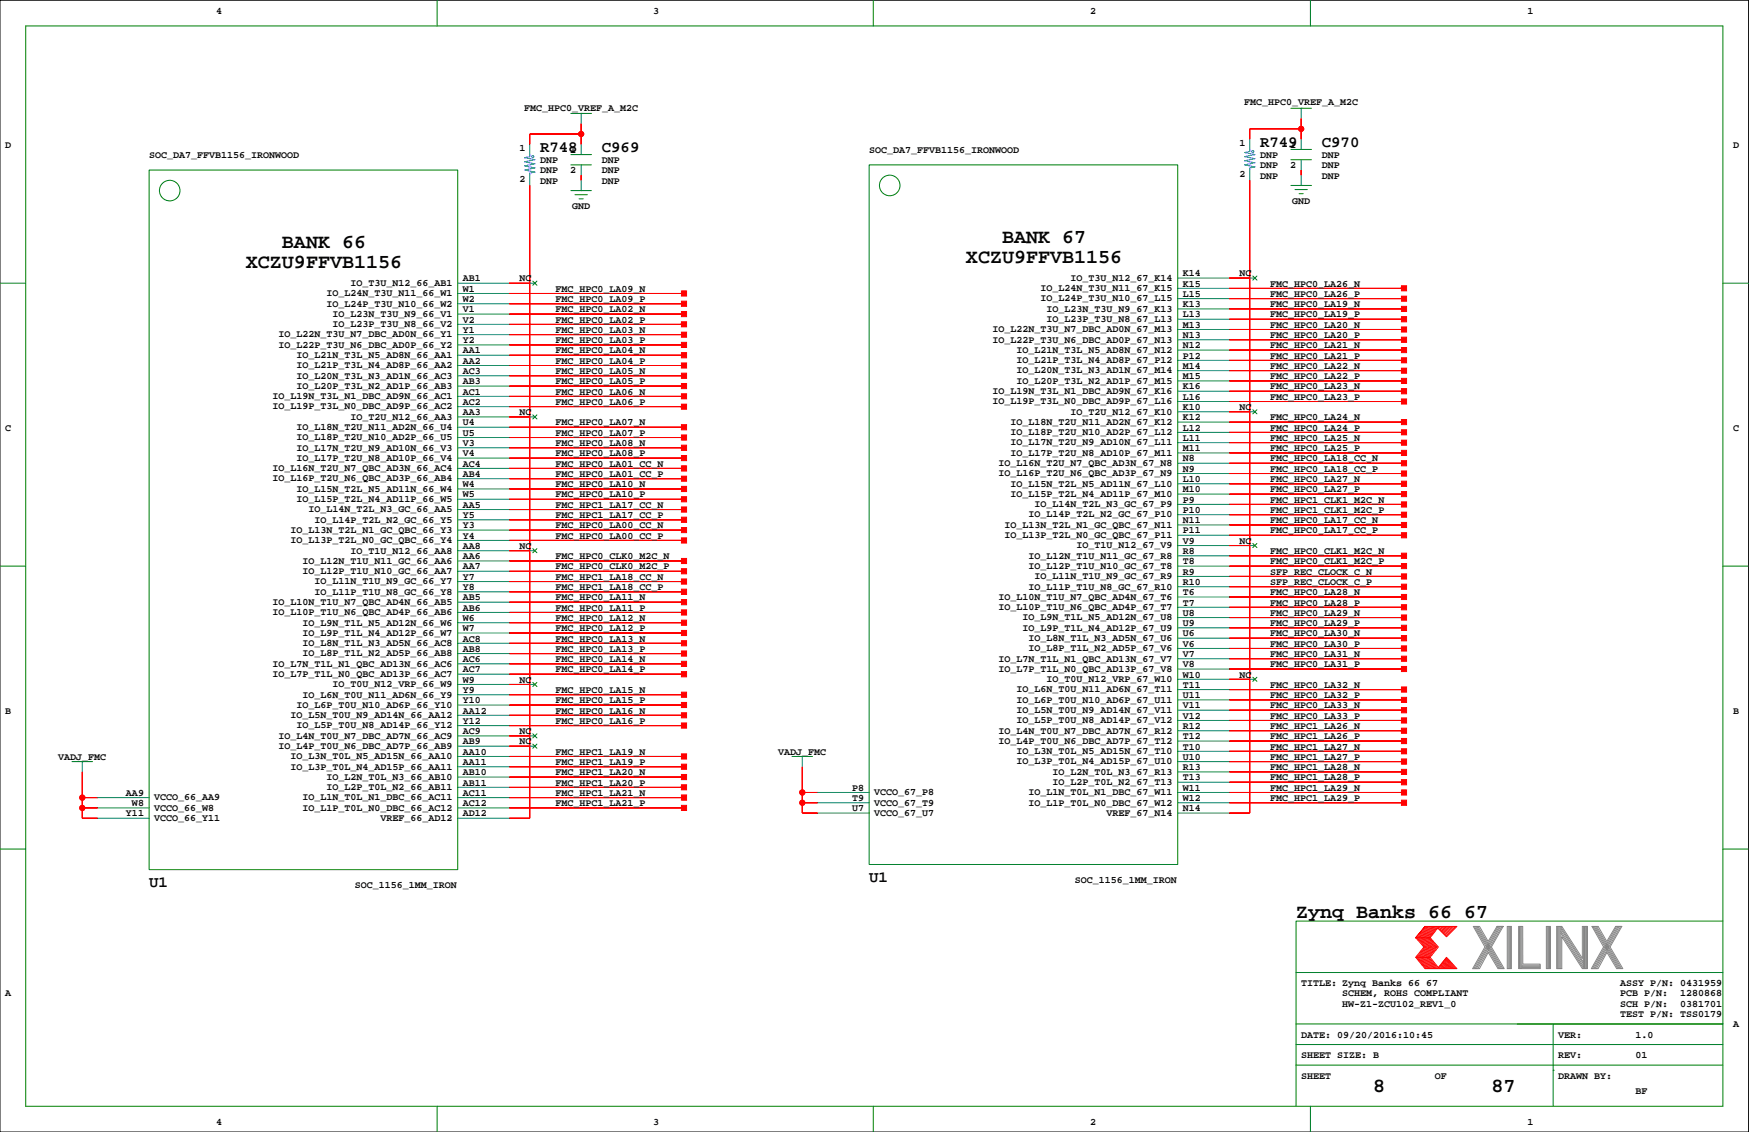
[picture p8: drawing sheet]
<svg xmlns="http://www.w3.org/2000/svg" width="432mm" height="279mm" viewBox="0 0 432 279" stroke-linecap="round" stroke-linejoin="round" font-family="sans-serif">
<defs><g id="words">
<g font-size="4.9">
<text x="247.4" y="59.9">BANK 67</text>
<text x="69.6" y="61.1">BANK 66</text>
<text x="238.5" y="64.9">XCZU9FFVB1156</text>
<text x="60.7" y="66.2">XCZU9FFVB1156</text>
<text x="320" y="226.5">Zynq Banks 66 67</text>
<text x="339" y="269.6">8</text>
<text x="368.2" y="269.6">87</text>
</g>
<g font-size="3.9">
<text x="133.3" y="37.5">R748</text>
<text x="148.6" y="37.5">C969</text>
<text x="311.1" y="36.2">R749</text>
<text x="326.3" y="36.2">C970</text>
<text x="36.8" y="219">U1</text>
<text x="214.6" y="217.8">U1</text>
</g>
<g font-size="2.5">
<text x="53.3" y="3.4">4</text>
<text x="161.3" y="3.4">3</text>
<text x="269.2" y="3.4">2</text>
<text x="377.1" y="3.4">1</text>
<text x="129.4" y="27.3">FMC_HPC0_VREF_A_M2C</text>
<text x="307.2" y="26">FMC_HPC0_VREF_A_M2C</text>
<text x="1.3" y="36.4">D</text>
<text x="36.8" y="39">SOC_DA7_FFVB1156_IRONWOOD</text>
<text x="128.2" y="37.3">1</text>
<text x="133.3" y="40.3">DNP</text>
<text x="140.7" y="37.7">1</text>
<text x="148.6" y="40.3">DNP</text>
<text x="214.6" y="37.7">SOC_DA7_FFVB1156_IRONWOOD</text>
<text x="306" y="36.1">1</text>
<text x="311.1" y="39">DNP</text>
<text x="311.1" y="41.5">DNP</text>
<text x="318.5" y="41.5">2</text>
<text x="318.5" y="36.4">1</text>
<text x="326.3" y="39">DNP</text>
<text x="326.3" y="41.5">DNP</text>
<text x="427.9" y="36.4">D</text>
<text x="128.2" y="45">2</text>
<text x="133.3" y="45.3">DNP</text>
<text x="133.3" y="42.8">DNP</text>
<text x="140.7" y="42.8">2</text>
<text x="148.6" y="42.8">DNP</text>
<text x="148.6" y="45.3">DNP</text>
<text x="306" y="43.7">2</text>
<text x="311.1" y="44.1">DNP</text>
<text x="326.3" y="44.1">DNP</text>
<text x="141.3" y="51.7">GND</text>
<text x="319" y="50.4">GND</text>
<text x="86.5" y="70.6">IO_T3U_N12_66_AB1</text>
<text x="114.3" y="72">W1</text>
<text x="114.3" y="69.5">AB1</text>
<text x="128.2" y="69.5">NC</text>
<text x="137.1" y="72">FMC_HPC0_LA09_N</text>
<text x="256.9" y="71.9">IO_L24N_T3U_N11_67_K15</text>
<text x="264.3" y="69.3">IO_T3U_N12_67_K14</text>
<text x="292" y="70.7">K15</text>
<text x="292" y="68.2">K14</text>
<text x="306" y="68.2">NC</text>
<text x="313.6" y="70.7">FMC_HPC0_LA26_N</text>
<text x="80.6" y="75.7">IO_L24P_T3U_N10_66_W2</text>
<text x="80.6" y="73.1">IO_L24N_T3U_N11_66_W1</text>
<text x="114.3" y="74.5">W2</text>
<text x="114.3" y="77.1">V1</text>
<text x="137.1" y="77.1">FMC_HPC0_LA02_N</text>
<text x="137.1" y="74.5">FMC_HPC0_LA09_P</text>
<text x="256.9" y="74.4">IO_L24P_T3U_N10_67_L15</text>
<text x="258.4" y="76.9">IO_L23N_T3U_N9_67_K13</text>
<text x="292" y="73.3">L15</text>
<text x="292" y="75.8">K13</text>
<text x="313.6" y="75.8">FMC_HPC0_LA19_N</text>
<text x="313.6" y="73.3">FMC_HPC0_LA26_P</text>
<text x="68.8" y="83.3">IO_L22N_T3U_N7_DBC_AD0N_66_Y1</text>
<text x="82.1" y="80.7">IO_L23P_T3U_N8_66_V2</text>
<text x="82.1" y="78.2">IO_L23N_T3U_N9_66_V1</text>
<text x="114.3" y="79.6">V2</text>
<text x="114.3" y="82.2">Y1</text>
<text x="137.1" y="79.6">FMC_HPC0_LA02_P</text>
<text x="137.1" y="82.2">FMC_HPC0_LA03_N</text>
<text x="245" y="82">IO_L22N_T3U_N7_DBC_AD0N_67_M13</text>
<text x="258.4" y="79.5">IO_L23P_T3U_N8_67_L13</text>
<text x="292" y="78.3">L13</text>
<text x="292" y="80.9">M13</text>
<text x="292" y="83.4">N13</text>
<text x="313.6" y="78.3">FMC_HPC0_LA19_P</text>
<text x="313.6" y="80.9">FMC_HPC0_LA20_N</text>
<text x="313.6" y="83.4">FMC_HPC0_LA20_P</text>
<text x="68.8" y="85.8">IO_L22P_T3U_N6_DBC_AD0P_66_Y2</text>
<text x="73.2" y="88.4">IO_L21N_T3L_N5_AD8N_66_AA1</text>
<text x="114.3" y="84.7">Y2</text>
<text x="114.3" y="87.2">AA1</text>
<text x="114.3" y="89.8">AA2</text>
<text x="137.1" y="89.8">FMC_HPC0_LA04_P</text>
<text x="137.1" y="87.2">FMC_HPC0_LA04_N</text>
<text x="137.1" y="84.7">FMC_HPC0_LA03_P</text>
<text x="245" y="84.6">IO_L22P_T3U_N6_DBC_AD0P_67_N13</text>
<text x="251" y="89.6">IO_L21P_T3L_N4_AD8P_67_P12</text>
<text x="251" y="87.1">IO_L21N_T3L_N5_AD8N_67_N12</text>
<text x="292" y="86">N12</text>
<text x="292" y="88.5">P12</text>
<text x="313.6" y="88.5">FMC_HPC0_LA21_P</text>
<text x="313.6" y="86">FMC_HPC0_LA21_N</text>
<text x="73.2" y="96">IO_L20P_T3L_N2_AD1P_66_AB3</text>
<text x="73.2" y="93.4">IO_L20N_T3L_N3_AD1N_66_AC3</text>
<text x="73.2" y="90.9">IO_L21P_T3L_N4_AD8P_66_AA2</text>
<text x="114.3" y="92.3">AC3</text>
<text x="114.3" y="94.9">AB3</text>
<text x="137.1" y="92.3">FMC_HPC0_LA05_N</text>
<text x="137.1" y="94.9">FMC_HPC0_LA05_P</text>
<text x="251" y="94.7">IO_L20P_T3L_N2_AD1P_67_M15</text>
<text x="251" y="92.2">IO_L20N_T3L_N3_AD1N_67_M14</text>
<text x="292" y="91">M14</text>
<text x="292" y="93.6">M15</text>
<text x="313.6" y="91">FMC_HPC0_LA22_N</text>
<text x="313.6" y="93.6">FMC_HPC0_LA22_P</text>
<text x="67.3" y="101.1">IO_L19P_T3L_N0_DBC_AD9P_66_AC2</text>
<text x="67.3" y="98.5">IO_L19N_T3L_N1_DBC_AD9N_66_AC1</text>
<text x="114.3" y="97.4">AC1</text>
<text x="114.3" y="99.9">AC2</text>
<text x="137.1" y="97.4">FMC_HPC0_LA06_N</text>
<text x="137.1" y="99.9">FMC_HPC0_LA06_P</text>
<text x="245" y="99.8">IO_L19P_T3L_N0_DBC_AD9P_67_L16</text>
<text x="245" y="97.3">IO_L19N_T3L_N1_DBC_AD9N_67_K16</text>
<text x="292" y="96.1">K16</text>
<text x="292" y="98.7">L16</text>
<text x="292" y="101.2">K10</text>
<text x="306" y="101.2">NC</text>
<text x="313.6" y="98.7">FMC_HPC0_LA23_P</text>
<text x="313.6" y="96.1">FMC_HPC0_LA23_N</text>
<text x="1.3" y="106.3">C</text>
<text x="73.2" y="106.1">IO_L18N_T2U_N11_AD2N_66_U4</text>
<text x="86.5" y="103.6">IO_T2U_N12_66_AA3</text>
<text x="114.3" y="102.5">AA3</text>
<text x="114.3" y="105">U4</text>
<text x="114.3" y="107.5">U5</text>
<text x="128.2" y="102.5">NC</text>
<text x="137.1" y="107.5">FMC_HPC0_LA07_P</text>
<text x="137.1" y="105">FMC_HPC0_LA07_N</text>
<text x="249.5" y="107.4">IO_L18P_T2U_N10_AD2P_67_L12</text>
<text x="249.5" y="104.9">IO_L18N_T2U_N11_AD2N_67_K12</text>
<text x="264.3" y="102.3">IO_T2U_N12_67_K10</text>
<text x="292" y="103.7">K12</text>
<text x="292" y="106.3">L12</text>
<text x="313.6" y="106.3">FMC_HPC0_LA24_P</text>
<text x="313.6" y="103.7">FMC_HPC0_LA24_N</text>
<text x="427.9" y="106.3">C</text>
<text x="73.2" y="113.8">IO_L17P_T2U_N8_AD10P_66_V4</text>
<text x="73.2" y="111.2">IO_L17N_T2U_N9_AD10N_66_V3</text>
<text x="73.2" y="108.7">IO_L18P_T2U_N10_AD2P_66_U5</text>
<text x="114.3" y="110.1">V3</text>
<text x="114.3" y="112.6">V4</text>
<text x="137.1" y="110.1">FMC_HPC0_LA08_N</text>
<text x="137.1" y="112.6">FMC_HPC0_LA08_P</text>
<text x="249.5" y="112.5">IO_L17P_T2U_N8_AD10P_67_M11</text>
<text x="249.5" y="110">IO_L17N_T2U_N9_AD10N_67_L11</text>
<text x="292" y="108.8">L11</text>
<text x="292" y="111.4">M11</text>
<text x="292" y="113.9">N8</text>
<text x="313.6" y="108.8">FMC_HPC0_LA25_N</text>
<text x="313.6" y="111.4">FMC_HPC0_LA25_P</text>
<text x="313.6" y="113.9">FMC_HPC0_LA18_CC_N</text>
<text x="67.3" y="118.8">IO_L16P_T2U_N6_QBC_AD3P_66_AB4</text>
<text x="67.3" y="116.3">IO_L16N_T2U_N7_QBC_AD3N_66_AC4</text>
<text x="114.3" y="115.2">AC4</text>
<text x="114.3" y="117.7">AB4</text>
<text x="137.1" y="115.2">FMC_HPC0_LA01_CC_N</text>
<text x="137.1" y="117.7">FMC_HPC0_LA01_CC_P</text>
<text x="246.5" y="117.6">IO_L16P_T2U_N6_QBC_AD3P_67_N9</text>
<text x="246.5" y="115">IO_L16N_T2U_N7_QBC_AD3N_67_N8</text>
<text x="292" y="116.4">N9</text>
<text x="292" y="119">L10</text>
<text x="313.6" y="119">FMC_HPC0_LA27_N</text>
<text x="313.6" y="116.4">FMC_HPC0_LA18_CC_P</text>
<text x="73.2" y="123.9">IO_L15P_T2L_N4_AD11P_66_W5</text>
<text x="73.2" y="121.4">IO_L15N_T2L_N5_AD11N_66_W4</text>
<text x="114.3" y="120.2">W4</text>
<text x="114.3" y="122.8">W5</text>
<text x="114.3" y="125.3">AA5</text>
<text x="137.1" y="120.2">FMC_HPC0_LA10_N</text>
<text x="137.1" y="122.8">FMC_HPC0_LA10_P</text>
<text x="137.1" y="125.3">FMC_HPC1_LA17_CC_N</text>
<text x="249.5" y="122.6">IO_L15P_T2L_N4_AD11P_67_M10</text>
<text x="249.5" y="120.1">IO_L15N_T2L_N5_AD11N_67_L10</text>
<text x="255.4" y="125.2">IO_L14N_T2L_N3_GC_67_P9</text>
<text x="292" y="121.5">M10</text>
<text x="292" y="124.1">P9</text>
<text x="313.6" y="124.1">FMC_HPC1_CLK1_M2C_N</text>
<text x="313.6" y="121.5">FMC_HPC0_LA27_P</text>
<text x="71.7" y="131.5">IO_L13N_T2L_N1_GC_QBC_66_Y3</text>
<text x="76.2" y="126.5">IO_L14N_T2L_N3_GC_66_AA5</text>
<text x="77.7" y="129">IO_L14P_T2L_N2_GC_66_Y5</text>
<text x="114.3" y="127.9">Y5</text>
<text x="114.3" y="130.4">Y3</text>
<text x="137.1" y="127.9">FMC_HPC1_LA17_CC_P</text>
<text x="137.1" y="130.4">FMC_HPC0_LA00_CC_N</text>
<text x="248" y="130.3">IO_L13N_T2L_N1_GC_QBC_67_N11</text>
<text x="253.9" y="127.7">IO_L14P_T2L_N2_GC_67_P10</text>
<text x="292" y="126.6">P10</text>
<text x="292" y="129.1">N11</text>
<text x="292" y="131.7">P11</text>
<text x="313.6" y="126.6">FMC_HPC1_CLK1_M2C_P</text>
<text x="313.6" y="129.1">FMC_HPC0_LA17_CC_N</text>
<text x="313.6" y="131.7">FMC_HPC0_LA17_CC_P</text>
<text x="71.7" y="134.1">IO_L13P_T2L_N0_GC_QBC_66_Y4</text>
<text x="86.5" y="136.6">IO_T1U_N12_66_AA8</text>
<text x="114.3" y="132.9">Y4</text>
<text x="114.3" y="135.5">AA8</text>
<text x="128.2" y="135.5">NC</text>
<text x="137.1" y="132.9">FMC_HPC0_LA00_CC_P</text>
<text x="248" y="132.8">IO_L13P_T2L_N0_GC_QBC_67_P11</text>
<text x="253.9" y="137.9">IO_L12N_T1U_N11_GC_67_R8</text>
<text x="265.8" y="135.3">IO_T1U_N12_67_V9</text>
<text x="292" y="136.8">R8</text>
<text x="292" y="134.2">V9</text>
<text x="306" y="134.2">NC</text>
<text x="313.6" y="136.8">FMC_HPC0_CLK1_M2C_N</text>
<text x="74.7" y="141.7">IO_L12P_T1U_N10_GC_66_AA7</text>
<text x="74.7" y="139.2">IO_L12N_T1U_N11_GC_66_AA6</text>
<text x="114.3" y="138">AA6</text>
<text x="114.3" y="140.6">AA7</text>
<text x="114.3" y="143.1">Y7</text>
<text x="137.1" y="140.6">FMC_HPC0_CLK0_M2C_P</text>
<text x="137.1" y="138">FMC_HPC0_CLK0_M2C_N</text>
<text x="137.1" y="143.1">FMC_HPC1_LA18_CC_N</text>
<text x="253.9" y="140.4">IO_L12P_T1U_N10_GC_67_T8</text>
<text x="255.4" y="143">IO_L11N_T1U_N9_GC_67_R9</text>
<text x="292" y="139.3">T8</text>
<text x="292" y="141.8">R9</text>
<text x="313.6" y="139.3">FMC_HPC0_CLK1_M2C_P</text>
<text x="313.6" y="141.8">SFP_REC_CLOCK_C_N</text>
<text x="67.3" y="149.3">IO_L10N_T1U_N7_QBC_AD4N_66_AB5</text>
<text x="77.7" y="146.8">IO_L11P_T1U_N8_GC_66_Y8</text>
<text x="77.7" y="144.2">IO_L11N_T1U_N9_GC_66_Y7</text>
<text x="114.3" y="145.6">Y8</text>
<text x="114.3" y="148.2">AB5</text>
<text x="137.1" y="148.2">FMC_HPC0_LA11_N</text>
<text x="137.1" y="145.6">FMC_HPC1_LA18_CC_P</text>
<text x="246.5" y="148">IO_L10N_T1U_N7_QBC_AD4N_67_T6</text>
<text x="253.9" y="145.5">IO_L11P_T1U_N8_GC_67_R10</text>
<text x="292" y="144.4">R10</text>
<text x="292" y="146.9">T6</text>
<text x="292" y="149.4">T7</text>
<text x="313.6" y="149.4">FMC_HPC0_LA28_P</text>
<text x="313.6" y="146.9">FMC_HPC0_LA28_N</text>
<text x="313.6" y="144.4">SFP_REC_CLOCK_C_P</text>
<text x="67.3" y="151.9">IO_L10P_T1U_N6_QBC_AD4P_66_AB6</text>
<text x="74.7" y="154.4">IO_L9N_T1L_N5_AD12N_66_W6</text>
<text x="114.3" y="150.7">AB6</text>
<text x="114.3" y="153.3">W6</text>
<text x="114.3" y="155.8">W7</text>
<text x="137.1" y="150.7">FMC_HPC0_LA11_P</text>
<text x="137.1" y="153.3">FMC_HPC0_LA12_N</text>
<text x="137.1" y="155.8">FMC_HPC0_LA12_P</text>
<text x="246.5" y="150.6">IO_L10P_T1U_N6_QBC_AD4P_67_T7</text>
<text x="252.5" y="155.7">IO_L9P_T1L_N4_AD12P_67_U9</text>
<text x="252.5" y="153.1">IO_L9N_T1L_N5_AD12N_67_U8</text>
<text x="292" y="152">U8</text>
<text x="292" y="154.5">U9</text>
<text x="313.6" y="152">FMC_HPC0_LA29_N</text>
<text x="313.6" y="154.5">FMC_HPC0_LA29_P</text>
<text x="74.7" y="159.5">IO_L8N_T1L_N3_AD5N_66_AC8</text>
<text x="74.7" y="156.9">IO_L9P_T1L_N4_AD12P_66_W7</text>
<text x="114.3" y="158.3">AC8</text>
<text x="114.3" y="160.9">AB8</text>
<text x="137.1" y="158.3">FMC_HPC0_LA13_N</text>
<text x="137.1" y="160.9">FMC_HPC0_LA13_P</text>
<text x="253.9" y="160.7">IO_L8P_T1L_N2_AD5P_67_V6</text>
<text x="253.9" y="158.2">IO_L8N_T1L_N3_AD5N_67_U6</text>
<text x="292" y="157.1">U6</text>
<text x="292" y="159.6">V6</text>
<text x="313.6" y="159.6">FMC_HPC0_LA30_P</text>
<text x="313.6" y="157.1">FMC_HPC0_LA30_N</text>
<text x="67.3" y="167.1">IO_L7P_T1L_N0_QBC_AD13P_66_AC7</text>
<text x="67.3" y="164.6">IO_L7N_T1L_N1_QBC_AD13N_66_AC6</text>
<text x="74.7" y="162">IO_L8P_T1L_N2_AD5P_66_AB8</text>
<text x="114.3" y="163.4">AC6</text>
<text x="114.3" y="166">AC7</text>
<text x="137.1" y="163.4">FMC_HPC0_LA14_N</text>
<text x="137.1" y="166">FMC_HPC0_LA14_P</text>
<text x="246.5" y="165.8">IO_L7P_T1L_N0_QBC_AD13P_67_V8</text>
<text x="246.5" y="163.3">IO_L7N_T1L_N1_QBC_AD13N_67_V7</text>
<text x="292" y="162.1">V7</text>
<text x="292" y="164.7">V8</text>
<text x="292" y="167.2">W10</text>
<text x="306" y="167.2">NC</text>
<text x="313.6" y="162.1">FMC_HPC0_LA31_N</text>
<text x="313.6" y="164.7">FMC_HPC0_LA31_P</text>
<text x="74.7" y="172.2">IO_L6N_T0U_N11_AD6N_66_Y9</text>
<text x="82.1" y="169.6">IO_T0U_N12_VRP_66_W9</text>
<text x="114.3" y="168.5">W9</text>
<text x="114.3" y="171">Y9</text>
<text x="114.3" y="173.6">Y10</text>
<text x="128.2" y="168.5">NC</text>
<text x="137.1" y="173.6">FMC_HPC0_LA15_P</text>
<text x="137.1" y="171">FMC_HPC0_LA15_N</text>
<text x="251" y="173.4">IO_L6P_T0U_N10_AD6P_67_U11</text>
<text x="251" y="170.9">IO_L6N_T0U_N11_AD6N_67_T11</text>
<text x="258.4" y="168.4">IO_T0U_N12_VRP_67_W10</text>
<text x="292" y="169.8">T11</text>
<text x="292" y="172.3">U11</text>
<text x="313.6" y="172.3">FMC_HPC0_LA32_P</text>
<text x="313.6" y="169.8">FMC_HPC0_LA32_N</text>
<text x="1.3" y="176.1">B</text>
<text x="71.7" y="177.2">IO_L5N_T0U_N9_AD14N_66_AA12</text>
<text x="73.2" y="179.8">IO_L5P_T0U_N8_AD14P_66_Y12</text>
<text x="73.2" y="174.7">IO_L6P_T0U_N10_AD6P_66_Y10</text>
<text x="114.3" y="176.1">AA12</text>
<text x="114.3" y="178.7">Y12</text>
<text x="137.1" y="176.1">FMC_HPC0_LA16_N</text>
<text x="137.1" y="178.7">FMC_HPC0_LA16_P</text>
<text x="251" y="178.5">IO_L5P_T0U_N8_AD14P_67_V12</text>
<text x="251" y="176">IO_L5N_T0U_N9_AD14N_67_V11</text>
<text x="292" y="174.8">V11</text>
<text x="292" y="177.4">V12</text>
<text x="292" y="179.9">R12</text>
<text x="313.6" y="179.9">FMC_HPC1_LA26_N</text>
<text x="313.6" y="174.8">FMC_HPC0_LA33_N</text>
<text x="313.6" y="177.4">FMC_HPC0_LA33_P</text>
<text x="427.9" y="176.1">B</text>
<text x="68.8" y="184.9">IO_L4P_T0U_N6_DBC_AD7P_66_AB9</text>
<text x="68.8" y="182.3">IO_L4N_T0U_N7_DBC_AD7N_66_AC9</text>
<text x="114.3" y="181.2">AC9</text>
<text x="114.3" y="183.7">AB9</text>
<text x="128.2" y="183.7">NC</text>
<text x="128.2" y="181.2">NC</text>
<text x="246.5" y="183.6">IO_L4P_T0U_N6_DBC_AD7P_67_T12</text>
<text x="246.5" y="181.1">IO_L4N_T0U_N7_DBC_AD7N_67_R12</text>
<text x="292" y="182.5">T12</text>
<text x="292" y="185">T10</text>
<text x="313.6" y="182.5">FMC_HPC1_LA26_P</text>
<text x="313.6" y="185">FMC_HPC1_LA27_N</text>
<text x="14.4" y="187.5">VADJ_FMC</text>
<text x="71.7" y="189.9">IO_L3P_T0L_N4_AD15P_66_AA11</text>
<text x="71.7" y="187.4">IO_L3N_T0L_N5_AD15N_66_AA10</text>
<text x="114.3" y="186.3">AA10</text>
<text x="114.3" y="188.8">AA11</text>
<text x="114.3" y="191.4">AB10</text>
<text x="137.1" y="191.4">FMC_HPC1_LA20_N</text>
<text x="137.1" y="188.8">FMC_HPC1_LA19_P</text>
<text x="137.1" y="186.3">FMC_HPC1_LA19_N</text>
<text x="192.1" y="186.3">VADJ_FMC</text>
<text x="251" y="188.7">IO_L3P_T0L_N4_AD15P_67_U10</text>
<text x="251" y="186.1">IO_L3N_T0L_N5_AD15N_67_T10</text>
<text x="259.9" y="191.2">IO_L2N_T0L_N3_67_R13</text>
<text x="292" y="187.5">U10</text>
<text x="292" y="190.1">R13</text>
<text x="313.6" y="187.5">FMC_HPC1_LA27_P</text>
<text x="313.6" y="190.1">FMC_HPC1_LA28_N</text>
<text x="31.1" y="196.4">AA9</text>
<text x="38.1" y="197.6">VCCO_66_AA9</text>
<text x="74.7" y="197.6">IO_L1N_T0L_N1_DBC_66_AC11</text>
<text x="80.6" y="195">IO_L2P_T0L_N2_66_AB11</text>
<text x="80.6" y="192.5">IO_L2N_T0L_N3_66_AB10</text>
<text x="114.3" y="193.9">AB11</text>
<text x="114.3" y="196.4">AC11</text>
<text x="137.1" y="193.9">FMC_HPC1_LA20_P</text>
<text x="137.1" y="196.4">FMC_HPC1_LA21_N</text>
<text x="210.3" y="195.2">P8</text>
<text x="210.3" y="197.7">T9</text>
<text x="215.9" y="196.3">VCCO_67_P8</text>
<text x="253.9" y="196.3">IO_L1N_T0L_N1_DBC_67_W11</text>
<text x="259.9" y="193.8">IO_L2P_T0L_N2_67_T13</text>
<text x="292" y="192.6">T13</text>
<text x="292" y="195.2">W11</text>
<text x="292" y="197.7">W12</text>
<text x="313.6" y="195.2">FMC_HPC1_LA29_N</text>
<text x="313.6" y="197.7">FMC_HPC1_LA29_P</text>
<text x="313.6" y="192.6">FMC_HPC1_LA28_P</text>
<text x="31.1" y="201.5">Y11</text>
<text x="32.6" y="199">W8</text>
<text x="38.1" y="202.6">VCCO_66_Y11</text>
<text x="38.1" y="200.1">VCCO_66_W8</text>
<text x="74.7" y="200.1">IO_L1P_T0L_N0_DBC_66_AC12</text>
<text x="94" y="202.6">VREF_66_AD12</text>
<text x="114.3" y="199">AC12</text>
<text x="114.3" y="201.5">AD12</text>
<text x="137.1" y="199">FMC_HPC1_LA21_P</text>
<text x="210.3" y="200.2">U7</text>
<text x="215.9" y="201.4">VCCO_67_U7</text>
<text x="215.9" y="198.8">VCCO_67_T9</text>
<text x="253.9" y="198.8">IO_L1P_T0L_N0_DBC_67_W12</text>
<text x="273.2" y="201.4">VREF_67_N14</text>
<text x="292" y="200.2">N14</text>
<text x="87.6" y="219.3">SOC_1156_1MM_IRON</text>
<text x="265.4" y="218">SOC_1156_1MM_IRON</text>
<text x="1.3" y="245.9">A</text>
<text x="321.2" y="243.4">TITLE: Zynq Banks 66 67</text>
<text x="331.4" y="245.9">SCHEM, ROHS COMPLIANT</text>
<text x="400" y="245.9">PCB P/N:</text>
<text x="400" y="243.4">ASSY P/N: 0431959</text>
<text x="414.8" y="245.9">1280868</text>
<text x="331.4" y="248.5">HW-Z1-ZCU102_REV1_0</text>
<text x="400" y="251">TEST P/N: TSS0179</text>
<text x="400" y="248.5">SCH P/N:</text>
<text x="414.8" y="248.5">0381701</text>
<text x="321.2" y="256.1">DATE: 09/20/2016:10:45</text>
<text x="384.7" y="256.1">VER:</text>
<text x="403.8" y="256.1">1.0</text>
<text x="427.9" y="253.6">A</text>
<text x="321.2" y="261.2">SHEET SIZE: B</text>
<text x="384.7" y="261.2">REV:</text>
<text x="403.8" y="261.2">01</text>
<text x="321.2" y="266.3">SHEET</text>
<text x="354.2" y="266.3">OF</text>
<text x="384.7" y="266.3">DRAWN BY:</text>
<text x="403.8" y="270.1">BF</text>
<text x="53.3" y="277.7">4</text>
<text x="161.3" y="277.7">3</text>
<text x="269.2" y="277.7">2</text>
<text x="377.1" y="277.7">1</text>
</g>
</g></defs>
<path d="M0 .1h431.7v279.3h-431.7z" fill="none" stroke="#000" stroke-width=".25"/>
<g fill="none" stroke="#008000" stroke-width=".25">
<path d="M6.3 6.4h419.1v266.7h-419.1zM107.9 .1v6.3M215.6 .1v6.3M323.5 .1v6.3M140.9 38.2h5.1M140.9 28h5.1M143.5 28h.1M318.7 39.4h5.1M318.7 36.9h5.1M318.7 26.7h5.1M321.2 26.7h.1M36.8 42h76.2v172.6h-76.2z"/>
<path d="M140.9 40.7h5.1M140.9 47h5.1M142 48.1h3M143 49.1h1M143.5 47h.1M214.6 40.7h76.2v172.7h-76.2zM318.7 45.8h5.1M319.7 46.8h3.1M320.7 47.8h1M321.2 45.8h.1M0 69.9h6.3M131.5 69.4l1.1 1"/>
<path d="M132.6 69.4l-1.1 1M309.3 68.1l1 1M310.3 68.1l-1 1M425.4 69.9h6.3M131.5 102.4l1.1 1M132.6 102.4l-1.1 1M309.3 101.1l1 1M310.3 101.1l-1 1M0 139.7h6.3M131.5 135.4l1.1 1M132.6 135.4l-1.1 1M309.3 134.1l1 1.1"/>
<path d="M310.3 134.1l-1 1.1M425.4 139.7h6.3M131.5 168.4l1.1 1M132.6 168.4l-1.1 1M309.3 167.2l1 1M310.3 167.2l-1 1M17.8 188h5.1M20.3 188h.1M131.5 183.7l1.1 1M131.5 181.1l1.1 1M132.6 183.7l-1.1 1M132.6 181.1l-1.1 1"/>
<path d="M195.5 186.7h5.1M198.1 186.7h.1M0 209.6h6.3M425.4 209.6h6.3M425.4 227.3h-105.4v35.6M320 257.8h105.4M320 252.7h105.4M320 240h105.4M383.5 252.7v20.4M107.9 273.1v6.3M215.6 273.1v6.3M320 262.9v10.2"/>
<path d="M320 262.9h105.4M323.5 273.1v6.3M383.5 264.2h.1"/>
<circle cx="41.9" cy="47" r="2.54"/>
<circle cx="219.7" cy="45.8" r="2.54"/>
</g>
<g fill="none" stroke="#f00" stroke-width=".25">
<path d="M143.5 30.5v5.1M143.5 33.1h-12.7v2.5M321.2 29.3v5M321.2 31.8h-12.7v2.5M130.8 45.8v156.1h-5.1M143.5 43.2v1.3M308.5 44.5v156.2h-5M321.2 42v1.2M125.7 77.5h43.2M125.7 69.9h5.1M125.7 72.4h43.2M125.7 75h43.2"/>
<path d="M303.5 78.8h43.1M303.5 76.2h43.1M303.5 68.6h5M303.5 71.2h43.1M303.5 73.7h43.1M125.7 92.8h43.2M125.7 95.3h43.2M125.7 97.8h43.2M125.7 80.1h43.2M125.7 90.2h43.2M125.7 87.7h43.2M125.7 82.6h43.2"/>
<path d="M125.7 85.1h43.2M303.5 88.9h43.1M303.5 86.4h43.1M303.5 81.3h43.1M303.5 83.9h43.1M303.5 91.5h43.1M303.5 94h43.1M303.5 99.1h43.1M303.5 96.6h43.1M125.7 100.4h43.2M125.7 108h43.2M125.7 105.4h43.2"/>
<path d="M125.7 110.5h43.2M125.7 113.1h43.2M125.7 102.9h5.1M125.7 115.6h43.2M125.7 118.1h43.2M303.5 106.7h43.1M303.5 104.2h43.1M303.5 119.4h43.1M303.5 109.3h43.1M303.5 111.8h43.1M303.5 101.6h5M303.5 116.9h43.1"/>
<path d="M303.5 114.3h43.1M125.7 120.7h43.2M125.7 123.2h43.2M125.7 125.8h43.2M125.7 128.3h43.2M125.7 130.8h43.2M125.7 133.4h43.2M125.7 138.5h43.2M125.7 135.9h5.1M303.5 127h43.1M303.5 124.5h43.1M303.5 129.6h43.1"/>
<path d="M303.5 132.1h43.1M303.5 122h43.1M303.5 139.7h43.1M303.5 137.2h43.1M303.5 134.7h5M125.7 141h43.2M125.7 151.2h43.2M125.7 148.6h43.2M125.7 158.8h43.2M125.7 153.7h43.2M125.7 156.2h43.2M125.7 146.1h43.2"/>
<path d="M125.7 143.5h43.2M303.5 149.9h43.1M303.5 147.3h43.1M303.5 152.4h43.1M303.5 155h43.1M303.5 157.5h43.1M303.5 142.3h43.1M303.5 144.8h43.1M125.7 161.3h43.2M125.7 163.9h43.2M125.7 166.4h43.2M125.7 174h43.2"/>
<path d="M125.7 171.5h43.2M125.7 176.6h43.2M125.7 179.1h43.2M125.7 168.9h5.1M303.5 175.3h43.1M303.5 177.8h43.1M303.5 172.7h43.1M303.5 170.2h43.1M303.5 162.6h43.1M303.5 165.1h43.1M303.5 160h43.1M303.5 167.7h5"/>
<path d="M20.3 190.5v11.4h3.8M20.3 199.4h3.8M20.3 196.9h3.8M125.7 199.4h43.2M125.7 196.9h43.2M125.7 191.8h43.2M125.7 194.3h43.2M125.7 189.3h43.2M125.7 186.7h43.2M125.7 184.2h5.1M125.7 181.6h5.1M198.1 198.1h3.8"/>
<path d="M198.1 189.3v11.4h3.8M198.1 195.6h3.8M303.5 198.1h43.1M303.5 195.6h43.1M303.5 180.4h43.1M303.5 182.9h43.1M303.5 185.4h43.1M303.5 188h43.1M303.5 193.1h43.1M303.5 190.5h43.1M349.5 236.3h3.6M349.9 231.5l1.9 2.2-2 2.6 2.2 2.8"/>
<path d="M350.1 236.3l2.2 2.8M350.2 231.5l1.9 2.3-2 2.5M350.4 236.3l2.2 2.8M350.5 231.5l1.9 2.3-2 2.5M350.6 236.3l2.3 2.7M350.8 231.5l1.9 2.3-2 2.5M351 236.3l2.2 2.8M351.1 231.5l1.9 2.3-2 2.5M351.3 236.3l2.2 2.8M351.4 231.5l1.9 2.3-2 2.5M351.6 236.3l2.2 2.8M351.7 231.5l1.9 2.2"/>
<path d="M351.8 228.7l-2.3 2.8 2.3-2.8h7.9l-2.6 2.5-2.1-2.1-1.9 2.4 2 2.2-2 2.6 2 2.5 2-2.5 2.6 2.8h-7.9l-2.3-2.8M351.9 236.3l2.2 2.8M352 231.5l1.9 2.2M352.1 228.7l-2.2 2.7M352.2 236.3l2.2 2.8M352.3 231.5l1.9 2.3-2 2.5M352.4 228.7l-2.2 2.7M352.5 236.3l2.2 2.8M352.6 231.5l1.9 2.2M352.7 228.7l-2.2 2.7M352.8 236.3l2.2 2.8M352.8 231.5l2 2.2"/>
<path d="M353 228.7l-2.2 2.7M353.1 231.5h-3.6l2.1 2.2-2.1 2.6M353.2 228.7l-2.1 2.7M353.6 233.8l-2 2.5M353.6 228.7l-2.2 2.7M353.8 228.7l-2.1 2.7M353.9 233.8l-1.9 2.4M354.1 228.7l-2.1 2.7M354.4 228.7l-2.1 2.7M354.5 233.8l-2 2.5M354.7 228.7l-2.1 2.7M354.8 233.8l-2 2.5"/>
<path d="M355 228.7l-2.1 2.7M355.2 238.8l.2 .3M355.3 238.6l.4 .5M355.4 228.7l-.4 .4M355.4 238.4l.6 .7M355.6 238.3l.7 .8M355.7 238.1l.9 1M355.7 228.7l-.5 .5M355.9 237.9l1 1.2M356 237.8l1.2 1.3M356.1 228.7l-.8 .7M356.1 237.6l1.4 1.4"/>
<path d="M356.3 237.4l1.5 1.7M356.4 237.2l1.6 1.9M356.5 228.7l-1 .9M356.5 237.1l1.8 2M356.7 236.9l1.9 2.2M356.8 236.7l2.1 2.4M356.8 228.7l-1.1 1.1M356.9 236.6l2.3 2.5M357.1 236.5l2.3 2.6M357.2 228.7l-1.3 1.2M357.5 228.7l-1.4 1.4M357.8 228.7l-1.6 1.6"/>
<path d="M358.2 228.7l-1.8 1.7M358.5 228.7l-1.9 1.9M359 228.7l-2.2 2.1M359.3 228.7l-2.3 2.3"/>
<circle cx="143.5" cy="33.1" r=".63"/>
<circle cx="321.2" cy="31.8" r=".63"/>
<circle cx="20.3" cy="199.4" r=".63"/>
<circle cx="20.3" cy="196.9" r=".63"/>
<circle cx="198.1" cy="198.1" r=".63"/>
<circle cx="198.1" cy="195.6" r=".63"/>
</g>
<g fill="none" stroke="#848684" stroke-width=".25">
<path d="M364 228.7l6.1 10.4M364.3 228.7l6.1 10.4M364.6 228.7l6.1 10.4M364.9 228.7l6.1 10.4M367.4 232.3l-2.1-3.6h-1.6l2.9 5-3 5.4h1.7l2.1-4 2.4 4h1.6l-3.2-5.4M369.6 228.7l-2.2 3.6M369.8 228.7l-5.9 10.4M370.2 228.7l-6 10.4M370.5 228.7l-6 10.4M370.8 228.7l-6 10.4M371.1 228.7h-1.5h1.5l-2.9 5M372.1 228.7h1v10.4h-1z"/>
<path d="M372.4 228.7v10.4M372.6 228.7v10.4M372.9 228.7v10.4M374.9 228.7h1v9.3h4.3v1.1h-5.3zM375.1 228.7v10.4M375.4 228.7v10.4M375.7 228.7v10.4M375.7 238.2h4.5M375.7 238.5h4.5M375.7 238.8h4.5M381.8 228.7h1v10.4h-1zM382 228.7v10.4"/>
<path d="M382.3 228.7v10.4M382.5 228.7v10.4M384.3 228.7h1.3l5.1 7.8v-7.8h1.2v10.4h-1.2l-5.1-7.9v7.9h-1.3zM384.5 228.7v10.4M384.8 228.7v10.4M385.1 228.7v10.4M385.3 228.7v10.4M385.3 230.3l5.6 8.7M385.3 229.8l5.6 8.7M385.3 229.2l5.6 8.7M385.3 228.8l5.6 8.7M390.9 228.7v10.4"/>
<path d="M391.2 228.7v10.4M391.5 228.7v10.4M391.7 228.6v10.4M393.3 228.7l6.1 10.4M393.6 228.7l6.1 10.4M393.9 228.7l6.1 10.4M394.2 228.7l6.1 10.4M396.7 232.3l-2.1-3.6h-1.6l2.9 5-3 5.4M397.5 233.7l3.2 5.4h-1.6l-2.4-4-2.2 4h-1.6M398.9 228.7l-2.2 3.6M399.1 228.7l-6 10.4M399.4 228.7l-5.9 10.4"/>
<path d="M399.7 228.7l-5.9 10.4M400.1 228.7l-6 10.4M400.4 228.7h-1.5h1.5l-2.9 5"/>
</g>
<g fill="none" stroke="#008080" stroke-width=".25">
<path d="M130.8 35.6v2.6M143.5 28v2.5M143.5 35.6v2.6M308.5 34.3v2.6M321.2 26.7v2.6M321.2 34.3v2.6M321.2 39.4v2.6M130.8 43.2v2.6M143.5 40.7v2.5M143.5 44.5v2.5M308.5 42v2.5M321.2 43.2v2.6"/>
<path d="M113 69.9h12.7M113 77.5h12.7M113 75h12.7M113 72.4h12.7M130.8 69.9h1.3M290.8 68.6h12.7M290.8 78.8h12.7M290.8 76.2h12.7M290.8 73.7h12.7M290.8 71.2h12.7M308.5 68.6h1.3M113 97.8h12.7"/>
<path d="M113 95.3h12.7M113 92.8h12.7M113 90.2h12.7M113 87.7h12.7M113 85.1h12.7M113 82.6h12.7M113 80.1h12.7M290.8 99.1h12.7M290.8 96.6h12.7M290.8 94h12.7M290.8 91.5h12.7M290.8 88.9h12.7"/>
<path d="M290.8 86.4h12.7M290.8 83.9h12.7M290.8 81.3h12.7M113 118.1h12.7M113 115.6h12.7M113 113.1h12.7M113 110.5h12.7M113 108h12.7M113 105.4h12.7M113 102.9h12.7M113 100.4h12.7M130.8 102.9h1.3"/>
<path d="M290.8 119.4h12.7M290.8 116.9h12.7M290.8 114.3h12.7M290.8 111.8h12.7M290.8 109.3h12.7M290.8 106.7h12.7M290.8 104.2h12.7M290.8 101.6h12.7M308.5 101.6h1.3M113 135.9h12.7M113 138.5h12.7M113 133.4h12.7"/>
<path d="M113 130.8h12.7M113 128.3h12.7M113 125.8h12.7M113 123.2h12.7M113 120.7h12.7M130.8 135.9h1.3M290.8 134.7h12.7M290.8 139.7h12.7M290.8 137.2h12.7M290.8 132.1h12.7M290.8 129.6h12.7M290.8 127h12.7"/>
<path d="M290.8 124.5h12.7M290.8 122h12.7M308.5 134.7h1.3M113 158.8h12.7M113 156.2h12.7M113 153.7h12.7M113 151.2h12.7M113 148.6h12.7M113 146.1h12.7M113 143.5h12.7M113 141h12.7M290.8 157.5h12.7"/>
<path d="M290.8 155h12.7M290.8 152.4h12.7M290.8 149.9h12.7M290.8 147.3h12.7M290.8 144.8h12.7M290.8 142.3h12.7M113 179.1h12.7M113 176.6h12.7M113 174h12.7M113 171.5h12.7M113 168.9h12.7M113 166.4h12.7"/>
<path d="M113 163.9h12.7M113 161.3h12.7M130.8 168.9h1.3M290.8 177.8h12.7M290.8 175.3h12.7M290.8 172.7h12.7M290.8 170.2h12.7M290.8 167.7h12.7M290.8 165.1h12.7M290.8 162.6h12.7M290.8 160h12.7M308.5 167.7h1.3"/>
<path d="M20.3 188v2.5M24.1 199.4h12.7M24.1 196.9h12.7M113 199.4h12.7M113 196.9h12.7M113 194.3h12.7M113 191.8h12.7M113 189.3h12.7M113 186.7h12.7M113 184.2h12.7M113 181.6h12.7M130.8 184.2h1.3"/>
<path d="M130.8 181.6h1.3M198.1 186.7v2.6M201.9 198.1h12.7M201.9 195.6h12.7M290.8 198.1h12.7M290.8 195.6h12.7M290.8 193.1h12.7M290.8 190.5h12.7M290.8 188h12.7M290.8 185.4h12.7M290.8 182.9h12.7M290.8 180.4h12.7"/>
<path d="M24.1 201.9h12.7M113 201.9h12.7M201.9 200.7h12.7M290.8 200.7h12.7"/>
</g>
<g fill="#f00" stroke="#f00" stroke-width=".25">
<path d="M20.3 199.4v2.5z" fill-rule="evenodd"/>
<path d="M20.3 201.9h3.8z" fill-rule="evenodd"/>
<path d="M20.3 199.4h3.8z" fill-rule="evenodd"/>
<path d="M20.3 190.5v6.4z" fill-rule="evenodd"/>
<path d="M20.3 196.9h3.8z" fill-rule="evenodd"/>
<path d="M20.3 196.9v2.5z" fill-rule="evenodd"/>
<path d="M198.1 198.1h3.8z" fill-rule="evenodd"/>
<path d="M198.1 189.3v6.3z" fill-rule="evenodd"/>
<path d="M198.1 195.6h3.8z" fill-rule="evenodd"/>
<path d="M198.1 195.6v2.5z" fill-rule="evenodd"/>
<path d="M198.1 198.1v2.6z" fill-rule="evenodd"/>
<path d="M198.1 200.7h3.8z" fill-rule="evenodd"/>
<path d="M125.7 191.8h43.2z" fill-rule="evenodd"/>
<path d="M168.2 191.2h1.3v1.2h-1.3z" fill-rule="evenodd"/>
<path d="M125.7 194.3h43.2z" fill-rule="evenodd"/>
<path d="M168.2 193.7h1.3v1.3h-1.3z" fill-rule="evenodd"/>
<path d="M125.7 189.3h43.2z" fill-rule="evenodd"/>
<path d="M168.2 188.6h1.3v1.3h-1.3z" fill-rule="evenodd"/>
<path d="M125.7 186.7h43.2z" fill-rule="evenodd"/>
<path d="M168.2 186.1h1.3v1.2h-1.3z" fill-rule="evenodd"/>
<path d="M125.7 199.4h43.2z" fill-rule="evenodd"/>
<path d="M168.2 198.8h1.3v1.2h-1.3z" fill-rule="evenodd"/>
<path d="M125.7 196.9h43.2z" fill-rule="evenodd"/>
<path d="M168.2 196.2h1.3v1.3h-1.3z" fill-rule="evenodd"/>
<path d="M303.5 180.4h43.1z" fill-rule="evenodd"/>
<path d="M346 179.7h1.3v1.3h-1.3z" fill-rule="evenodd"/>
<path d="M303.5 182.9h43.1z" fill-rule="evenodd"/>
<path d="M346 182.3h1.3v1.2h-1.3z" fill-rule="evenodd"/>
<path d="M303.5 185.4h43.1z" fill-rule="evenodd"/>
<path d="M346 184.8h1.3v1.3h-1.3z" fill-rule="evenodd"/>
<path d="M303.5 188h43.1z" fill-rule="evenodd"/>
<path d="M346 187.3h1.3v1.3h-1.3z" fill-rule="evenodd"/>
<path d="M303.5 195.6h43.1z" fill-rule="evenodd"/>
<path d="M346 195h1.3v1.2h-1.3z" fill-rule="evenodd"/>
<path d="M303.5 198.1h43.1z" fill-rule="evenodd"/>
<path d="M346 197.5h1.3v1.3h-1.3z" fill-rule="evenodd"/>
<path d="M303.5 193.1h43.1z" fill-rule="evenodd"/>
<path d="M346 192.4h1.3v1.3h-1.3z" fill-rule="evenodd"/>
<path d="M303.5 190.5h43.1z" fill-rule="evenodd"/>
<path d="M346 189.9h1.3v1.3h-1.3z" fill-rule="evenodd"/>
<path d="M303.5 127h43.1z" fill-rule="evenodd"/>
<path d="M346 126.4h1.3v1.3h-1.3z" fill-rule="evenodd"/>
<path d="M303.5 124.5h43.1z" fill-rule="evenodd"/>
<path d="M346 123.9h1.3v1.2h-1.3z" fill-rule="evenodd"/>
<path d="M125.7 92.8h43.2z" fill-rule="evenodd"/>
<path d="M168.2 92.1h1.3v1.3h-1.3z" fill-rule="evenodd"/>
<path d="M125.7 95.3h43.2z" fill-rule="evenodd"/>
<path d="M168.2 94.7h1.3v1.2h-1.3z" fill-rule="evenodd"/>
<path d="M125.7 97.8h43.2z" fill-rule="evenodd"/>
<path d="M168.2 97.2h1.3v1.3h-1.3z" fill-rule="evenodd"/>
<path d="M125.7 100.4h43.2z" fill-rule="evenodd"/>
<path d="M168.2 99.7h1.3v1.3h-1.3z" fill-rule="evenodd"/>
<path d="M125.7 80.1h43.2z" fill-rule="evenodd"/>
<path d="M168.2 79.4h1.3v1.3h-1.3z" fill-rule="evenodd"/>
<path d="M125.7 77.5h43.2z" fill-rule="evenodd"/>
<path d="M168.2 76.9h1.3v1.3h-1.3z" fill-rule="evenodd"/>
<path d="M125.7 90.2h43.2z" fill-rule="evenodd"/>
<path d="M168.2 89.6h1.3v1.2h-1.3z" fill-rule="evenodd"/>
<path d="M125.7 87.7h43.2z" fill-rule="evenodd"/>
<path d="M168.2 87h1.3v1.3h-1.3z" fill-rule="evenodd"/>
<path d="M125.7 82.6h43.2z" fill-rule="evenodd"/>
<path d="M168.2 82h1.3v1.2h-1.3z" fill-rule="evenodd"/>
<path d="M125.7 85.1h43.2z" fill-rule="evenodd"/>
<path d="M168.2 84.5h1.3v1.3h-1.3z" fill-rule="evenodd"/>
<path d="M125.7 108h43.2z" fill-rule="evenodd"/>
<path d="M168.2 107.4h1.3v1.2h-1.3z" fill-rule="evenodd"/>
<path d="M125.7 105.4h43.2z" fill-rule="evenodd"/>
<path d="M168.2 104.8h1.3v1.3h-1.3z" fill-rule="evenodd"/>
<path d="M125.7 120.7h43.2z" fill-rule="evenodd"/>
<path d="M168.2 120.1h1.3v1.2h-1.3z" fill-rule="evenodd"/>
<path d="M125.7 123.2h43.2z" fill-rule="evenodd"/>
<path d="M168.2 122.6h1.3v1.3h-1.3z" fill-rule="evenodd"/>
<path d="M125.7 110.5h43.2z" fill-rule="evenodd"/>
<path d="M168.2 109.9h1.3v1.3h-1.3z" fill-rule="evenodd"/>
<path d="M125.7 113.1h43.2z" fill-rule="evenodd"/>
<path d="M168.2 112.4h1.3v1.3h-1.3z" fill-rule="evenodd"/>
<path d="M125.7 125.8h43.2z" fill-rule="evenodd"/>
<path d="M168.2 125.1h1.3v1.3h-1.3z" fill-rule="evenodd"/>
<path d="M125.7 128.3h43.2z" fill-rule="evenodd"/>
<path d="M168.2 127.7h1.3v1.2h-1.3z" fill-rule="evenodd"/>
<path d="M125.7 130.8h43.2z" fill-rule="evenodd"/>
<path d="M168.2 130.2h1.3v1.3h-1.3z" fill-rule="evenodd"/>
<path d="M125.7 133.4h43.2z" fill-rule="evenodd"/>
<path d="M168.2 132.7h1.3v1.3h-1.3z" fill-rule="evenodd"/>
<path d="M125.7 141h43.2z" fill-rule="evenodd"/>
<path d="M168.2 140.4h1.3v1.2h-1.3z" fill-rule="evenodd"/>
<path d="M125.7 138.5h43.2z" fill-rule="evenodd"/>
<path d="M168.2 137.8h1.3v1.3h-1.3z" fill-rule="evenodd"/>
<path d="M125.7 151.2h43.2z" fill-rule="evenodd"/>
<path d="M168.2 150.5h1.3v1.3h-1.3z" fill-rule="evenodd"/>
<path d="M125.7 148.6h43.2z" fill-rule="evenodd"/>
<path d="M168.2 148h1.3v1.3h-1.3z" fill-rule="evenodd"/>
<path d="M125.7 158.8h43.2z" fill-rule="evenodd"/>
<path d="M168.2 158.1h1.3v1.3h-1.3z" fill-rule="evenodd"/>
<path d="M125.7 161.3h43.2z" fill-rule="evenodd"/>
<path d="M168.2 160.7h1.3v1.3h-1.3z" fill-rule="evenodd"/>
<path d="M125.7 163.9h43.2z" fill-rule="evenodd"/>
<path d="M168.2 163.2h1.3v1.3h-1.3z" fill-rule="evenodd"/>
<path d="M125.7 166.4h43.2z" fill-rule="evenodd"/>
<path d="M168.2 165.8h1.3v1.2h-1.3z" fill-rule="evenodd"/>
<path d="M125.7 174h43.2z" fill-rule="evenodd"/>
<path d="M168.2 173.4h1.3v1.2h-1.3z" fill-rule="evenodd"/>
<path d="M125.7 171.5h43.2z" fill-rule="evenodd"/>
<path d="M168.2 170.8h1.3v1.3h-1.3z" fill-rule="evenodd"/>
<path d="M125.7 176.6h43.2z" fill-rule="evenodd"/>
<path d="M168.2 175.9h1.3v1.3h-1.3z" fill-rule="evenodd"/>
<path d="M125.7 179.1h43.2z" fill-rule="evenodd"/>
<path d="M168.2 178.5h1.3v1.2h-1.3z" fill-rule="evenodd"/>
<path d="M125.7 153.7h43.2z" fill-rule="evenodd"/>
<path d="M168.2 153.1h1.3v1.2h-1.3z" fill-rule="evenodd"/>
<path d="M125.7 156.2h43.2z" fill-rule="evenodd"/>
<path d="M168.2 155.6h1.3v1.3h-1.3z" fill-rule="evenodd"/>
<path d="M303.5 78.8h43.1z" fill-rule="evenodd"/>
<path d="M346 78.2h1.3v1.2h-1.3z" fill-rule="evenodd"/>
<path d="M303.5 76.2h43.1z" fill-rule="evenodd"/>
<path d="M346 75.6h1.3v1.3h-1.3z" fill-rule="evenodd"/>
<path d="M303.5 88.9h43.1z" fill-rule="evenodd"/>
<path d="M346 88.3h1.3v1.3h-1.3z" fill-rule="evenodd"/>
<path d="M303.5 86.4h43.1z" fill-rule="evenodd"/>
<path d="M346 85.8h1.3v1.2h-1.3z" fill-rule="evenodd"/>
<path d="M303.5 81.3h43.1z" fill-rule="evenodd"/>
<path d="M346 80.7h1.3v1.3h-1.3z" fill-rule="evenodd"/>
<path d="M303.5 83.9h43.1z" fill-rule="evenodd"/>
<path d="M346 83.2h1.3v1.3h-1.3z" fill-rule="evenodd"/>
<path d="M303.5 91.5h43.1z" fill-rule="evenodd"/>
<path d="M346 90.8h1.3v1.3h-1.3z" fill-rule="evenodd"/>
<path d="M303.5 94h43.1z" fill-rule="evenodd"/>
<path d="M346 93.4h1.3v1.3h-1.3z" fill-rule="evenodd"/>
<path d="M303.5 129.6h43.1z" fill-rule="evenodd"/>
<path d="M346 128.9h1.3v1.3h-1.3z" fill-rule="evenodd"/>
<path d="M303.5 132.1h43.1z" fill-rule="evenodd"/>
<path d="M346 131.5h1.3v1.2h-1.3z" fill-rule="evenodd"/>
<path d="M303.5 106.7h43.1z" fill-rule="evenodd"/>
<path d="M346 106.1h1.3v1.3h-1.3z" fill-rule="evenodd"/>
<path d="M303.5 104.2h43.1z" fill-rule="evenodd"/>
<path d="M346 103.5h1.3v1.3h-1.3z" fill-rule="evenodd"/>
<path d="M303.5 99.1h43.1z" fill-rule="evenodd"/>
<path d="M346 98.5h1.3v1.2h-1.3z" fill-rule="evenodd"/>
<path d="M303.5 96.6h43.1z" fill-rule="evenodd"/>
<path d="M346 95.9h1.3v1.3h-1.3z" fill-rule="evenodd"/>
<path d="M303.5 119.4h43.1z" fill-rule="evenodd"/>
<path d="M346 118.8h1.3v1.3h-1.3z" fill-rule="evenodd"/>
<path d="M303.5 122h43.1z" fill-rule="evenodd"/>
<path d="M346 121.3h1.3v1.3h-1.3z" fill-rule="evenodd"/>
<path d="M303.5 109.3h43.1z" fill-rule="evenodd"/>
<path d="M346 108.6h1.3v1.3h-1.3z" fill-rule="evenodd"/>
<path d="M303.5 111.8h43.1z" fill-rule="evenodd"/>
<path d="M346 111.2h1.3v1.2h-1.3z" fill-rule="evenodd"/>
<path d="M303.5 175.3h43.1z" fill-rule="evenodd"/>
<path d="M346 174.6h1.3v1.3h-1.3z" fill-rule="evenodd"/>
<path d="M303.5 177.8h43.1z" fill-rule="evenodd"/>
<path d="M346 177.2h1.3v1.3h-1.3z" fill-rule="evenodd"/>
<path d="M303.5 172.7h43.1z" fill-rule="evenodd"/>
<path d="M346 172.1h1.3v1.3h-1.3z" fill-rule="evenodd"/>
<path d="M303.5 170.2h43.1z" fill-rule="evenodd"/>
<path d="M346 169.6h1.3v1.2h-1.3z" fill-rule="evenodd"/>
<path d="M303.5 149.9h43.1z" fill-rule="evenodd"/>
<path d="M346 149.3h1.3v1.2h-1.3z" fill-rule="evenodd"/>
<path d="M303.5 147.3h43.1z" fill-rule="evenodd"/>
<path d="M346 146.7h1.3v1.3h-1.3z" fill-rule="evenodd"/>
<path d="M303.5 152.4h43.1z" fill-rule="evenodd"/>
<path d="M346 151.8h1.3v1.3h-1.3z" fill-rule="evenodd"/>
<path d="M303.5 155h43.1z" fill-rule="evenodd"/>
<path d="M346 154.3h1.3v1.3h-1.3z" fill-rule="evenodd"/>
<path d="M303.5 162.6h43.1z" fill-rule="evenodd"/>
<path d="M346 162h1.3v1.2h-1.3z" fill-rule="evenodd"/>
<path d="M303.5 165.1h43.1z" fill-rule="evenodd"/>
<path d="M346 164.5h1.3v1.3h-1.3z" fill-rule="evenodd"/>
<path d="M303.5 160h43.1z" fill-rule="evenodd"/>
<path d="M346 159.4h1.3v1.3h-1.3z" fill-rule="evenodd"/>
<path d="M303.5 157.5h43.1z" fill-rule="evenodd"/>
<path d="M346 156.9h1.3v1.2h-1.3z" fill-rule="evenodd"/>
<path d="M303.5 139.7h43.1z" fill-rule="evenodd"/>
<path d="M346 139.1h1.3v1.3h-1.3z" fill-rule="evenodd"/>
<path d="M303.5 137.2h43.1z" fill-rule="evenodd"/>
<path d="M346 136.6h1.3v1.2h-1.3z" fill-rule="evenodd"/>
<path d="M303.5 142.3h43.1z" fill-rule="evenodd"/>
<path d="M346 141.6h1.3v1.3h-1.3z" fill-rule="evenodd"/>
<path d="M303.5 144.8h43.1z" fill-rule="evenodd"/>
<path d="M346 144.2h1.3v1.2h-1.3z" fill-rule="evenodd"/>
<path d="M143.5 43.2v1.3z" fill-rule="evenodd"/>
<path d="M143.5 33.1v2.5z" fill-rule="evenodd"/>
<path d="M143.5 30.5v2.6z" fill-rule="evenodd"/>
<path d="M130.8 33.1h12.7z" fill-rule="evenodd"/>
<path d="M130.8 33.1v2.5z" fill-rule="evenodd"/>
<path d="M125.7 201.9h5.1z" fill-rule="evenodd"/>
<path d="M130.8 45.8v156.1z" fill-rule="evenodd"/>
<path d="M321.2 42v1.2z" fill-rule="evenodd"/>
<path d="M321.2 29.3v2.5z" fill-rule="evenodd"/>
<path d="M308.5 31.8v2.5z" fill-rule="evenodd"/>
<path d="M308.5 31.8h12.7z" fill-rule="evenodd"/>
<path d="M321.2 31.8v2.5z" fill-rule="evenodd"/>
<path d="M308.5 44.5v156.2z" fill-rule="evenodd"/>
<path d="M303.5 200.7h5z" fill-rule="evenodd"/>
<path d="M125.7 69.9h5.1z" fill-rule="evenodd"/>
<path d="M125.7 102.9h5.1z" fill-rule="evenodd"/>
<path d="M125.7 135.9h5.1z" fill-rule="evenodd"/>
<path d="M125.7 168.9h5.1z" fill-rule="evenodd"/>
<path d="M303.5 68.6h5z" fill-rule="evenodd"/>
<path d="M303.5 101.6h5z" fill-rule="evenodd"/>
<path d="M303.5 134.7h5z" fill-rule="evenodd"/>
<path d="M303.5 167.7h5z" fill-rule="evenodd"/>
<path d="M125.7 115.6h43.2z" fill-rule="evenodd"/>
<path d="M168.2 115h1.3v1.2h-1.3z" fill-rule="evenodd"/>
<path d="M125.7 118.1h43.2z" fill-rule="evenodd"/>
<path d="M168.2 117.5h1.3v1.3h-1.3z" fill-rule="evenodd"/>
<path d="M125.7 72.4h43.2z" fill-rule="evenodd"/>
<path d="M168.2 71.8h1.3v1.3h-1.3z" fill-rule="evenodd"/>
<path d="M125.7 75h43.2z" fill-rule="evenodd"/>
<path d="M168.2 74.3h1.3v1.3h-1.3z" fill-rule="evenodd"/>
<path d="M303.5 116.9h43.1z" fill-rule="evenodd"/>
<path d="M346 116.2h1.3v1.3h-1.3z" fill-rule="evenodd"/>
<path d="M303.5 114.3h43.1z" fill-rule="evenodd"/>
<path d="M346 113.7h1.3v1.3h-1.3z" fill-rule="evenodd"/>
<path d="M303.5 71.2h43.1z" fill-rule="evenodd"/>
<path d="M346 70.5h1.3v1.3h-1.3z" fill-rule="evenodd"/>
<path d="M303.5 73.7h43.1z" fill-rule="evenodd"/>
<path d="M346 73.1h1.3v1.2h-1.3z" fill-rule="evenodd"/>
<path d="M125.7 146.1h43.2z" fill-rule="evenodd"/>
<path d="M168.2 145.4h1.3v1.3h-1.3z" fill-rule="evenodd"/>
<path d="M125.7 143.5h43.2z" fill-rule="evenodd"/>
<path d="M168.2 142.9h1.3v1.3h-1.3z" fill-rule="evenodd"/>
<path d="M125.7 184.2h5.1z" fill-rule="evenodd"/>
<path d="M125.7 181.6h5.1z" fill-rule="evenodd"/>
<circle cx="20.3" cy="199.4" r=".63"/>
<circle cx="20.3" cy="196.9" r=".63"/>
<circle cx="198.1" cy="195.6" r=".63"/>
<circle cx="198.1" cy="198.1" r=".63"/>
<circle cx="143.5" cy="33.1" r=".63"/>
<circle cx="321.2" cy="31.8" r=".63"/>
</g>
<g fill="none" stroke="#00f" stroke-width=".25">
<path d="M130.8 38.2v.5l-1.3 .2 2.6 .5-2.6 .5 2.6 .5-2.6 .5 2.6 .6-2.6 .5 2.6 .5-1.3 .2v.5M308.5 36.9v.5l-1.2 .2 2.5 .6-2.5 .5 2.5 .5-2.5 .5 2.5 .5-2.5 .5 2.5 .5-1.3 .3v.5"/>
<circle cx="131.5" cy="38.7" r=".25"/>
<circle cx="309.3" cy="37.4" r=".25"/>
</g>
<use href="#words"/>
</svg>
